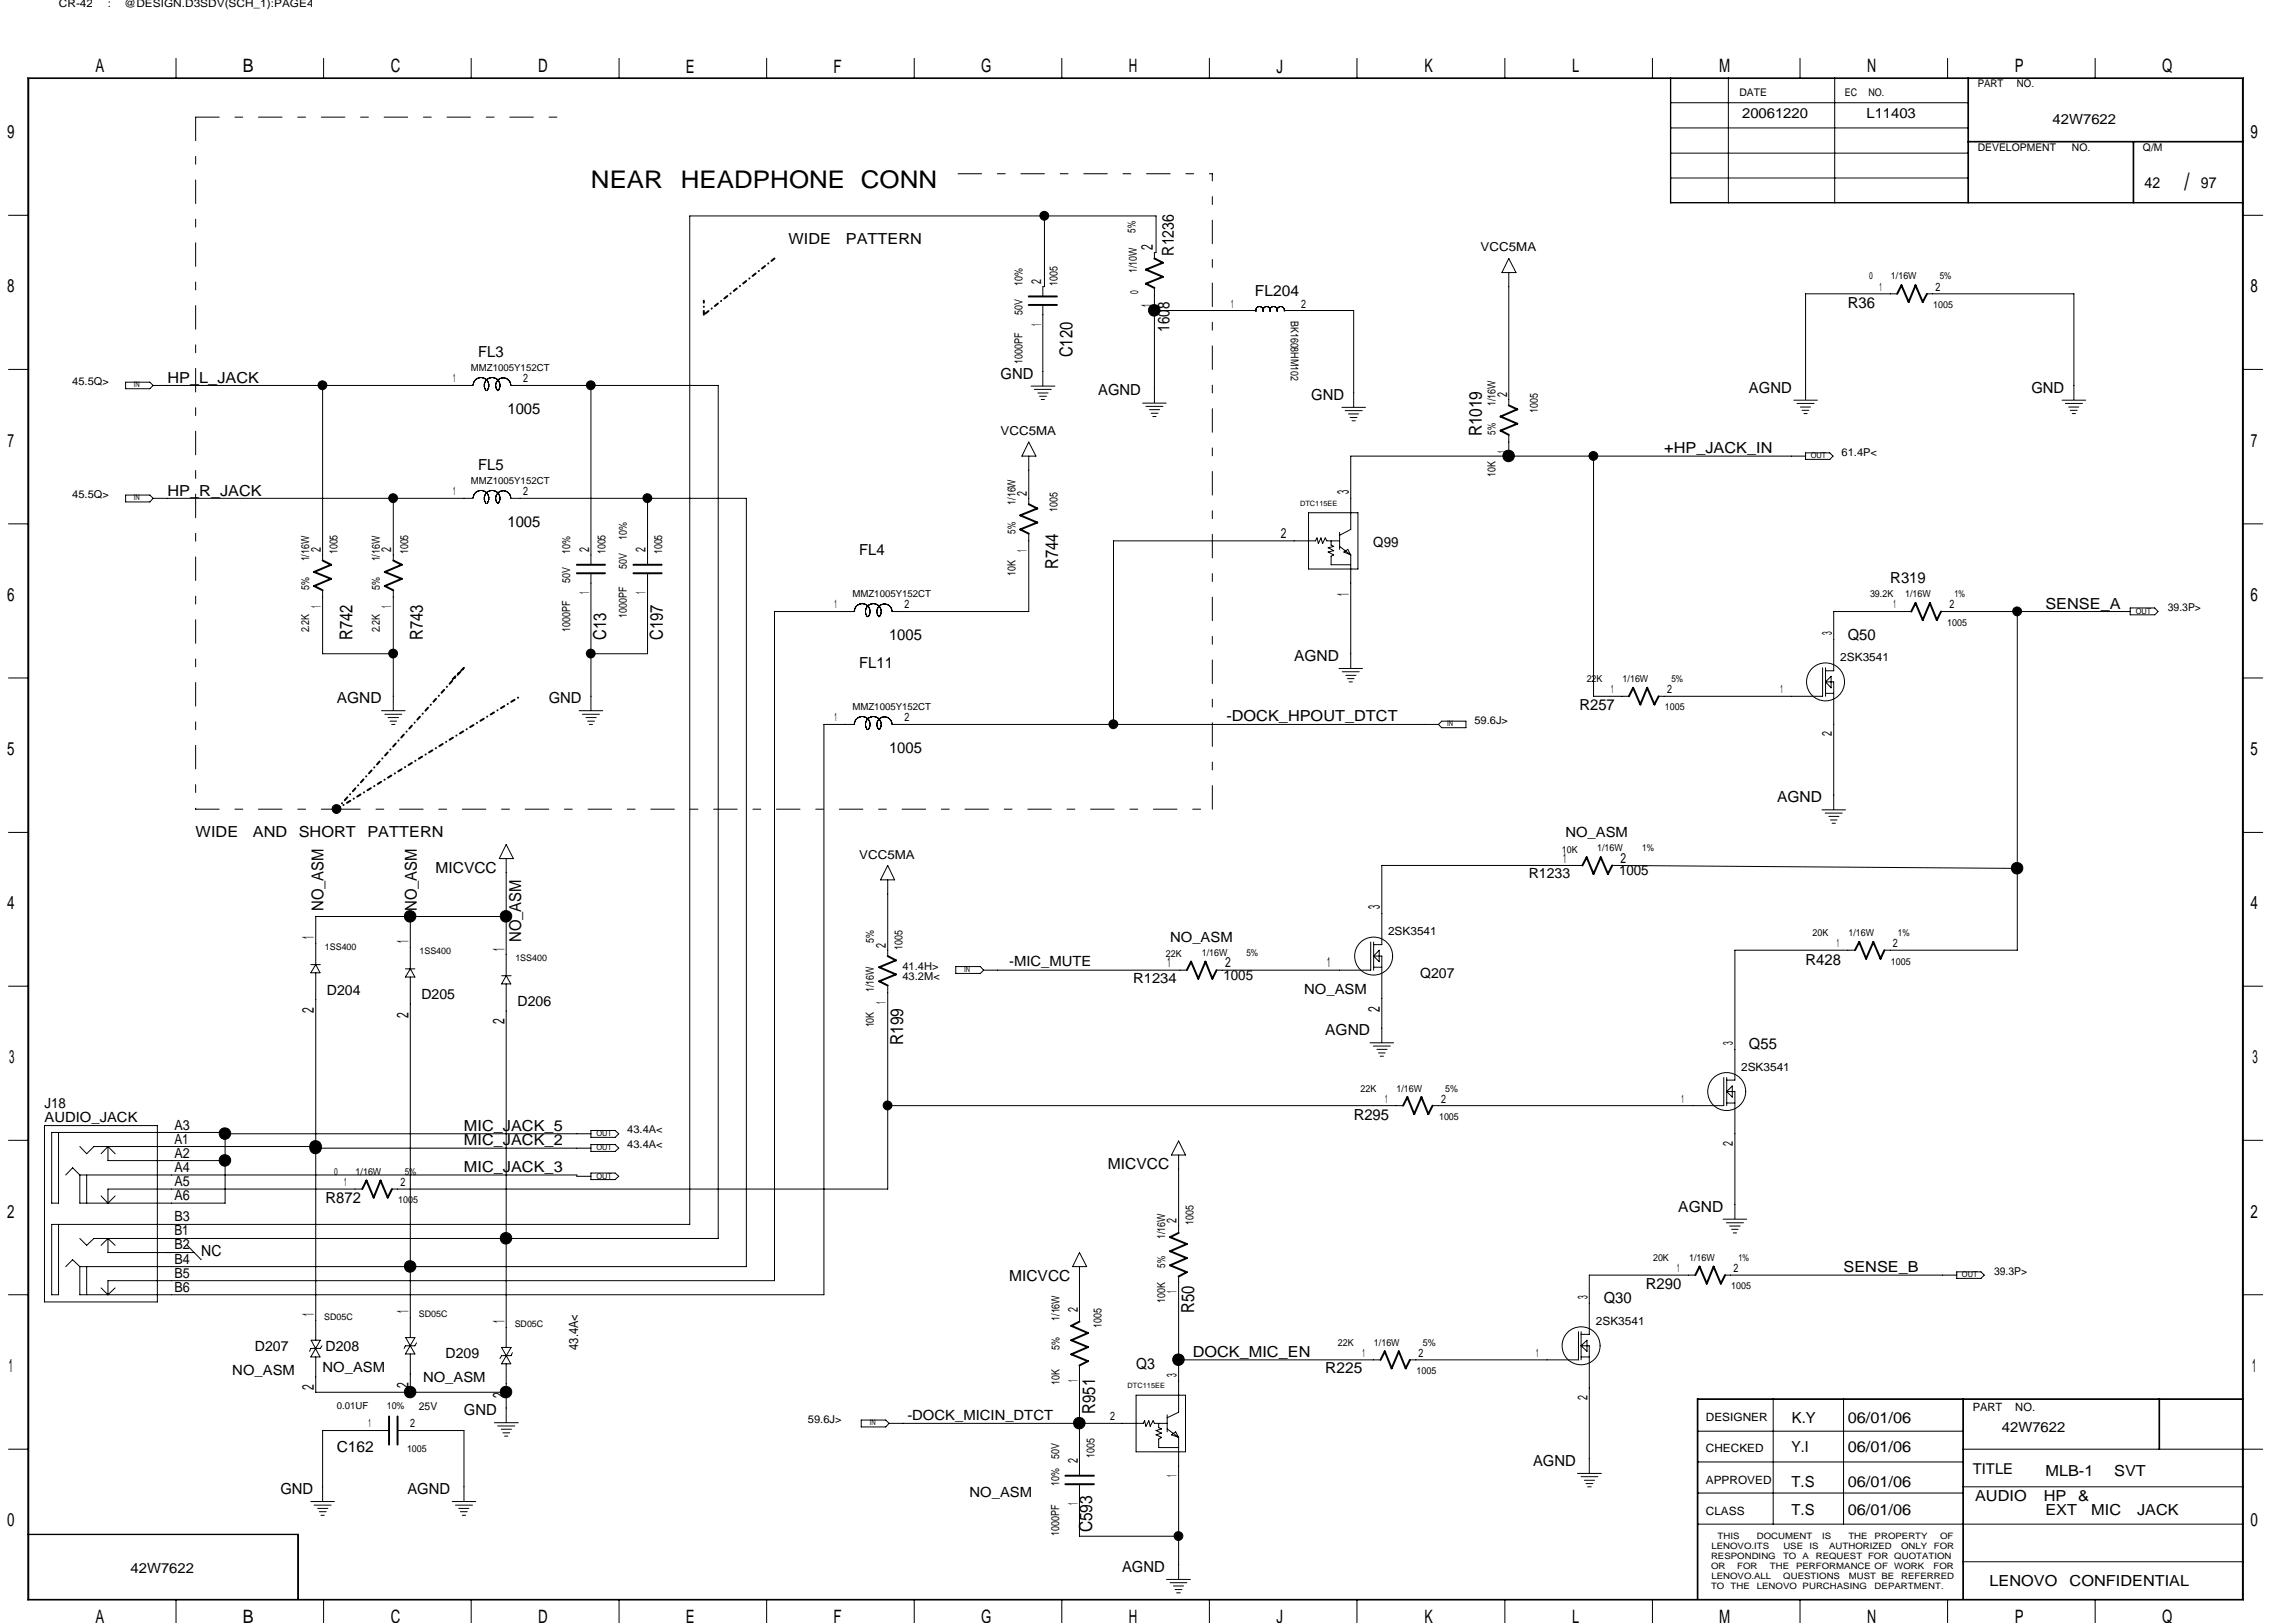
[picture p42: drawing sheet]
<svg xmlns="http://www.w3.org/2000/svg" width="297mm" height="210mm" viewBox="0 0 297 210" stroke-linecap="round" stroke-linejoin="round" font-family="sans-serif">
<defs><g id="words">
<g font-size="3.1">
<text x="76.5" y="24.3">NEAR</text>
<text x="88.1" y="24.3">HEADPHONE CONN</text>
<text x="282.6" y="24.6">/</text>
</g>
<g font-size="2.4">
<text x="12.4" y="9.4">A</text>
<text x="31.4" y="9.4">B</text>
<text x="50.5" y="9.4">C</text>
<text x="69.6" y="9.4">D</text>
<text x="88.7" y="9.4">E</text>
<text x="107.8" y="9.4">F</text>
<text x="127" y="9.4">G</text>
<text x="146" y="9.4">H</text>
<text x="165.1" y="9.4">J</text>
<text x="184.3" y="9.4">K</text>
<text x="203.4" y="9.4">L</text>
<text x="222.4" y="9.4">M</text>
<text x="241.6" y="9.4">N</text>
<text x="260.6" y="9.4">P</text>
<text x="279.7" y="9.4">Q</text>
<text x=".9" y="17.9">9</text>
<text x="291.2" y="17.9">9</text>
<text x=".9" y="37.8">8</text>
<text x="291.2" y="37.8">8</text>
<text x="1" y="57.8">7</text>
<text x="291.2" y="57.8">7</text>
<text x=".9" y="77.8">6</text>
<text x="291.2" y="77.8">6</text>
<text x=".9" y="97.7">5</text>
<text x="291.2" y="97.7">5</text>
<text x=".9" y="117.6">4</text>
<text x="291.2" y="117.6">4</text>
<text x="1.2" y="137.6">3</text>
<text x="291.4" y="137.6">3</text>
<text x=".9" y="157.5">2</text>
<text x="291.2" y="157.5">2</text>
<text x="1.1" y="177.5">1</text>
<text x="291.4" y="177.5">1</text>
<text x=".9" y="197.4">0</text>
<text x="291.2" y="197.4">0</text>
<text x="12.4" y="210">A</text>
<text x="31.4" y="210">B</text>
<text x="50.5" y="210">C</text>
<text x="69.6" y="210">D</text>
<text x="127" y="210">G</text>
<text x="146" y="210">H</text>
<text x="184.3" y="210">K</text>
<text x="203.4" y="210">L</text>
<text x="222.4" y="210">M</text>
<text x="241.6" y="210">N</text>
<text x="260.6" y="210">P</text>
<text x="279.7" y="210">Q</text>
<text x="88.7" y="210">E</text>
<text x="107.8" y="210">F</text>
<text x="165.1" y="210">J</text>
</g>
<g font-size="2.3">
<text x="138.8" y="46.2" transform="rotate(-90 138.8 46.2)">C120</text>
<text x="191.7" y="56.4" transform="rotate(-90 191.7 56.4)">R1019</text>
<text x="136.9" y="73.6" transform="rotate(-90 136.9 73.6)">R744</text>
<text x="45.6" y="82.8" transform="rotate(-90 45.6 82.8)">R742</text>
<text x="54.7" y="82.8" transform="rotate(-90 54.7 82.8)">R743</text>
<text x="78.4" y="82.8" transform="rotate(-90 78.4 82.8)">C13</text>
<text x="85.8" y="82.8" transform="rotate(-90 85.8 82.8)">C197</text>
<text x="116.8" y="135.2" transform="rotate(-90 116.8 135.2)">R199</text>
<text x="154.5" y="169.9" transform="rotate(-90 154.5 169.9)">R50</text>
<text x="141.7" y="182.9" transform="rotate(-90 141.7 182.9)">R951</text>
<text x="141.3" y="198.2" transform="rotate(-90 141.3 198.2)">C593</text>
</g>
<g font-size="2.1">
<text x="149.1" y="32.3" transform="rotate(-90 149.1 32.3)">2</text>
<text x="151.8" y="33.1" transform="rotate(-90 151.8 33.1)">R1236</text>
<text x="149.1" y="39.8" transform="rotate(-90 149.1 39.8)">1</text>
<text x="151.3" y="42.9" transform="rotate(-90 151.3 42.9)">1608</text>
<text x="174.5" y="63.9" transform="rotate(-90 174.5 63.9)">3</text>
<text x="174.5" y="77" transform="rotate(-90 174.5 77)">1</text>
<text x="41.9" y="117.9" transform="rotate(-90 41.9 117.9)">NO_ASM</text>
<text x="53.9" y="117.9" transform="rotate(-90 53.9 117.9)">NO_ASM</text>
<text x="178.5" y="117.6" transform="rotate(-90 178.5 117.6)">3</text>
<text x="40.6" y="121.5" transform="rotate(-90 40.6 121.5)">1</text>
<text x="52.8" y="122" transform="rotate(-90 52.8 122)">1</text>
<text x="65.3" y="123" transform="rotate(-90 65.3 123)">1</text>
<text x="67.4" y="121.9" transform="rotate(-90 67.4 121.9)">NO_ASM</text>
<text x="40.6" y="131.1" transform="rotate(-90 40.6 131.1)">2</text>
<text x="52.8" y="131.7" transform="rotate(-90 52.8 131.7)">2</text>
<text x="178.5" y="130.9" transform="rotate(-90 178.5 130.9)">2</text>
<text x="65.3" y="132.5" transform="rotate(-90 65.3 132.5)">2</text>
<text x="40.6" y="170.3" transform="rotate(-90 40.6 170.3)">1</text>
<text x="52.8" y="169.9" transform="rotate(-90 52.8 169.9)">1</text>
<text x="65.3" y="171.2" transform="rotate(-90 65.3 171.2)">1</text>
<text x="40.6" y="179.9" transform="rotate(-90 40.6 179.9)">2</text>
<text x="52.8" y="179.5" transform="rotate(-90 52.8 179.5)">2</text>
<text x="65.3" y="180.8" transform="rotate(-90 65.3 180.8)">2</text>
</g>
<g font-size="2">
<text x="277.4" y="24.3">42</text>
<text x="284.7" y="24.3">97</text>
<text x="102" y="31.6">WIDE</text>
<text x="109.4" y="31.6">PATTERN</text>
<text x="162.3" y="38.4">FL204</text>
<text x="239.1" y="39.8">R36</text>
<text x="61.8" y="46.2">FL3</text>
<text x="21.7" y="49.5">HP_L_JACK</text>
<text x="65.7" y="53.5">1005</text>
<text x="129.5" y="49">GND</text>
<text x="142.1" y="51.1">AGND</text>
<text x="169.6" y="51.7">GND</text>
<text x="226.3" y="50.8">AGND</text>
<text x="262.8" y="50.8">GND</text>
<text x="215.3" y="58.6">+HP_JACK_IN</text>
<text x="21.7" y="64.1">HP_R_JACK</text>
<text x="61.8" y="60.8">FL5</text>
<text x="65.7" y="68.2">1005</text>
<text x="111.2" y="71.8">FL4</text>
<text x="244.6" y="75.4">R319</text>
<text x="115" y="82.8">1005</text>
<text x="239.1" y="82.8">Q50</text>
<text x="264.6" y="78.7">SENSE_A</text>
<text x="111.2" y="86.4">FL11</text>
<text x="167.4" y="85.5">AGND</text>
<text x="43.6" y="91">AGND</text>
<text x="71" y="91">GND</text>
<text x="158.7" y="93.3">-DOCK_HPOUT_DTCT</text>
<text x="204.3" y="91.9">R257</text>
<text x="115" y="97.4">1005</text>
<text x="229.9" y="103.8">AGND</text>
<text x="25.3" y="108.3">WIDE</text>
<text x="32.7" y="108.3">AND</text>
<text x="38.6" y="108.3">SHORT</text>
<text x="47.5" y="108.3">PATTERN</text>
<text x="56.3" y="112.9">MICVCC</text>
<text x="233.6" y="124.8">R428</text>
<text x="171.4" y="133.9">AGND</text>
<text x="226.3" y="135.8">Q55</text>
<text x="60" y="148.2">MIC_JACK_2</text>
<text x="60" y="146.3">MIC_JACK_5</text>
<text x="175.1" y="144.9">R295</text>
<text x="42.1" y="155.7">R872</text>
<text x="60" y="151.6">MIC_JACK_3</text>
<text x="143.3" y="151.3">MICVCC</text>
<text x="217.1" y="156.8">AGND</text>
<text x="26" y="162.5">NC</text>
<text x="130.6" y="165.7">MICVCC</text>
<text x="212.9" y="166.8">R290</text>
<text x="238.5" y="164.6">SENSE_B</text>
<text x="207.5" y="168.6">Q30</text>
<text x="147" y="177.2">Q3</text>
<text x="154.3" y="175.6">DOCK_MIC_EN</text>
<text x="171.4" y="177.6">R225</text>
<text x="60" y="183">GND</text>
<text x="231.8" y="184.1">K.Y</text>
<text x="239.1" y="184.1">06/01/06</text>
<text x="43.6" y="187.8">C162</text>
<text x="198.3" y="189.7">AGND</text>
<text x="231.8" y="187.8">Y.I</text>
<text x="239.1" y="187.8">06/01/06</text>
<text x="264.6" y="190.9">MLB-1</text>
<text x="273.5" y="190.9">SVT</text>
<text x="36.3" y="193.3">GND</text>
<text x="52.7" y="193.3">AGND</text>
<text x="231.8" y="196">T.S</text>
<text x="231.8" y="192.4">T.S</text>
<text x="239.1" y="192.4">06/01/06</text>
<text x="239.1" y="196">06/01/06</text>
<text x="255.5" y="194.2">AUDIO</text>
<text x="264.4" y="194.2">HP</text>
<text x="264.6" y="196">EXT</text>
<text x="268.9" y="194.2">&amp;</text>
<text x="270.5" y="196">MIC</text>
<text x="276.5" y="196">JACK</text>
<text x="145.2" y="203.3">AGND</text>
<text x="257.4" y="205.2">LENOVO</text>
<text x="267.8" y="205.2">CONFIDENTIAL</text>
</g>
<text font-size="1.9" x="255.2" y="190.7">TITLE</text>
<g font-size="1.8">
<text x="225.4" y="15.3">20061220</text>
<text x="241.5" y="15.3">L11403</text>
<text x="265.6" y="16">42W7622</text>
<text x="134.7" y="36.7" transform="rotate(-90 134.7 36.7)">2</text>
<text x="134.7" y="42.2" transform="rotate(-90 134.7 42.2)">1</text>
<text x="195" y="51.4" transform="rotate(-90 195 51.4)">2</text>
<text x="195" y="58.6" transform="rotate(-90 195 58.6)">1</text>
<text x="132.8" y="64.1" transform="rotate(-90 132.8 64.1)">2</text>
<text x="41.5" y="71.4" transform="rotate(-90 41.5 71.4)">2</text>
<text x="50.6" y="71.4" transform="rotate(-90 50.6 71.4)">2</text>
<text x="76.2" y="71.4" transform="rotate(-90 76.2 71.4)">2</text>
<text x="83.5" y="71.4" transform="rotate(-90 83.5 71.4)">2</text>
<text x="132.8" y="71.4" transform="rotate(-90 132.8 71.4)">1</text>
<text x="165.7" y="69.6">2</text>
<text x="177.7" y="70.8">Q99</text>
<text x="76.2" y="76.9" transform="rotate(-90 76.2 76.9)">1</text>
<text x="83.5" y="76.9" transform="rotate(-90 83.5 76.9)">1</text>
<text x="41.5" y="78.7" transform="rotate(-90 41.5 78.7)">1</text>
<text x="50.6" y="78.7" transform="rotate(-90 50.6 78.7)">1</text>
<text x="237" y="82.2" transform="rotate(-90 237 82.2)">3</text>
<text x="237" y="95.2" transform="rotate(-90 237 95.2)">2</text>
<text x="197.8" y="113.6">R1233</text>
<text x="202.2" y="111.6">1</text>
<text x="202.5" y="108.3">NO_ASM</text>
<text x="209.5" y="113.2">1005</text>
<text x="209.6" y="111.6">2</text>
<text x="114.6" y="122.6" transform="rotate(-90 114.6 122.6)">2</text>
<text x="130.6" y="124.9">-MIC_MUTE</text>
<text x="151" y="125.1">1</text>
<text x="151.4" y="121.8">NO_ASM</text>
<text x="158.5" y="125.1">2</text>
<text x="171.7" y="125.1">1</text>
<text x="42.3" y="128.8">D204</text>
<text x="54.5" y="129.3">D205</text>
<text x="67" y="130.2">D206</text>
<text x="114.6" y="129.8" transform="rotate(-90 114.6 129.8)">1</text>
<text x="146.6" y="127.1">R1234</text>
<text x="158.3" y="126.7">1005</text>
<text x="168.7" y="128.6">NO_ASM</text>
<text x="183.7" y="126.6">Q207</text>
<text x="224.2" y="135.2" transform="rotate(-90 224.2 135.2)">3</text>
<text x="5.8" y="143.4">J18</text>
<text x="5.8" y="145.2">AUDIO_JACK</text>
<text x="22.6" y="146.1">A3</text>
<text x="22.6" y="149.8">A2</text>
<text x="22.6" y="148">A1</text>
<text x="224.2" y="148.3" transform="rotate(-90 224.2 148.3)">2</text>
<text x="22.6" y="155.2">A6</text>
<text x="22.6" y="153.4">A5</text>
<text x="22.6" y="151.6">A4</text>
<text x="22.6" y="158">B3</text>
<text x="22.6" y="161.6">B2</text>
<text x="22.6" y="159.8">B1</text>
<text x="152.2" y="158.2" transform="rotate(-90 152.2 158.2)">2</text>
<text x="22.6" y="167.1">B6</text>
<text x="22.6" y="165.3">B5</text>
<text x="22.6" y="163.5">B4</text>
<text x="152.2" y="167.3" transform="rotate(-90 152.2 167.3)">1</text>
<text x="139.4" y="169.7" transform="rotate(-90 139.4 169.7)">2</text>
<text x="205.4" y="168.1" transform="rotate(-90 205.4 168.1)">3</text>
<text x="30.1" y="177.9">NO_ASM</text>
<text x="33" y="174.8">D207</text>
<text x="41.7" y="177.5">NO_ASM</text>
<text x="42.1" y="174.8">D208</text>
<text x="54.7" y="178.8">NO_ASM</text>
<text x="57.7" y="175.7">D209</text>
<text x="139.4" y="178.8" transform="rotate(-90 139.4 178.8)">1</text>
<text x="152.2" y="178.1" transform="rotate(-90 152.2 178.1)">3</text>
<text x="117.4" y="183.8">-DOCK_MICIN_DTCT</text>
<text x="205.4" y="181.1" transform="rotate(-90 205.4 181.1)">2</text>
<text x="259" y="185.2">42W7622</text>
<text x="139.4" y="189.3" transform="rotate(-90 139.4 189.3)">2</text>
<text x="152.2" y="191.1" transform="rotate(-90 152.2 191.1)">1</text>
<text x="125.4" y="193.6">NO_ASM</text>
<text x="139.4" y="194.7" transform="rotate(-90 139.4 194.7)">1</text>
<text x="16.9" y="203.5">42W7622</text>
</g>
<text font-size="1.7" x="74.8" y="174.6" transform="rotate(-90 74.8 174.6)">43.4A&lt;</text>
<g font-size="1.6">
<text x="191.6" y="32.5">VCC5MA</text>
<text x="129.5" y="56.3">VCC5MA</text>
<text x="111.2" y="111.1">VCC5MA</text>
</g>
<g font-size="1.5">
<text x="159.3" y="39.8">1</text>
<text x="168.4" y="39.8">2</text>
<text x="243.2" y="37.6">1</text>
<text x="250.4" y="37.6">2</text>
<text x="58.6" y="49.4">1</text>
<text x="67.7" y="49.4">2</text>
<text x="58.6" y="64.1">1</text>
<text x="67.7" y="64.1">2</text>
<text x="107.9" y="78.7">1</text>
<text x="117" y="78.7">2</text>
<text x="245" y="78.7">1</text>
<text x="252.2" y="78.7">2</text>
<text x="208.4" y="89.7">1</text>
<text x="215.7" y="89.7">2</text>
<text x="230.3" y="89.7">1</text>
<text x="238.1" y="85.6">2SK3541</text>
<text x="107.9" y="93.3">1</text>
<text x="117" y="93.3">2</text>
<text x="179.6" y="121">2SK3541</text>
<text x="237.7" y="122.6">1</text>
<text x="244.9" y="122.6">2</text>
<text x="179.2" y="142.7">1</text>
<text x="186.4" y="142.7">2</text>
<text x="217.5" y="142.7">1</text>
<text x="225.3" y="138.5">2SK3541</text>
<text x="44.5" y="153.4">1</text>
<text x="51.8" y="153.4">2</text>
<text x="217" y="164.5">1</text>
<text x="224.3" y="164.5">2</text>
<text x="206.5" y="171.4">2SK3541</text>
<text x="176.3" y="175.5">1</text>
<text x="183.5" y="175.5">2</text>
<text x="198.8" y="175.5">1</text>
<text x="47.7" y="184.7">1</text>
<text x="53.1" y="184.7">2</text>
<text x="143.6" y="183.8">2</text>
<text x="220.7" y="183.9">DESIGNER</text>
<text x="255.2" y="182.6">PART</text>
<text x="260.7" y="182.6">NO.</text>
<text x="220.7" y="191.9">APPROVED</text>
<text x="220.7" y="187.9">CHECKED</text>
<text x="220.7" y="196">CLASS</text>
</g>
<g font-size="1.4">
<text x="7.6" y=".9">CR-42</text>
<text x="14" y=".9">:</text>
<text x="16.1" y=".9">@DESIGN.D3SDV(SCH_1):PAGE4</text>
<text x="255.9" y="11.3">PART</text>
<text x="260.9" y="11.3">NO.</text>
<text x="225" y="12.4">DATE</text>
<text x="238.7" y="12.4">EC</text>
<text x="241.7" y="12.4">NO.</text>
<text x="255.9" y="19.6">DEVELOPMENT</text>
<text x="268.1" y="19.6">NO.</text>
<text x="277.2" y="19.6">Q/M</text>
<text x="146.9" y="30.1" transform="rotate(-90 146.9 30.1)">5%</text>
<text x="147.1" y="35.3" transform="rotate(-90 147.1 35.3)">1/10W</text>
<text x="132.3" y="40.7" transform="rotate(-90 132.3 40.7)">50V</text>
<text x="132.3" y="37" transform="rotate(-90 132.3 37)">10%</text>
<text x="136.8" y="37" transform="rotate(-90 136.8 37)">1005</text>
<text x="147.2" y="38" transform="rotate(-90 147.2 38)">0</text>
<text x="167" y="41.5" transform="rotate(90 167 41.5)">BK1608HM102</text>
<text x="132.3" y="47" transform="rotate(-90 132.3 47)">1000PF</text>
<text x="9.4" y="49.8">45.5Q&gt;</text>
<text x="193.5" y="52.5" transform="rotate(-90 193.5 52.5)">1/16W</text>
<text x="199" y="53.4" transform="rotate(-90 199 53.4)">1005</text>
<text x="193.5" y="56.3" transform="rotate(-90 193.5 56.3)">5%</text>
<text x="238.2" y="59">61.4P&lt;</text>
<text x="9.4" y="64.4">45.5Q&gt;</text>
<text x="131.4" y="65.3" transform="rotate(-90 131.4 65.3)">1/16W</text>
<text x="193.5" y="61.7" transform="rotate(-90 193.5 61.7)">10K</text>
<text x="43.6" y="71.7" transform="rotate(-90 43.6 71.7)">1005</text>
<text x="52.8" y="71.7" transform="rotate(-90 52.8 71.7)">1005</text>
<text x="73.8" y="71.7" transform="rotate(-90 73.8 71.7)">10%</text>
<text x="78.4" y="71.7" transform="rotate(-90 78.4 71.7)">1005</text>
<text x="81.1" y="69.9" transform="rotate(-90 81.1 69.9)">10%</text>
<text x="85.7" y="71.7" transform="rotate(-90 85.7 71.7)">1005</text>
<text x="131.4" y="69" transform="rotate(-90 131.4 69)">5%</text>
<text x="136.8" y="66.3" transform="rotate(-90 136.8 66.3)">1005</text>
<text x="40" y="76.4" transform="rotate(-90 40 76.4)">5%</text>
<text x="40" y="72.6" transform="rotate(-90 40 72.6)">1/16W</text>
<text x="49.1" y="76.4" transform="rotate(-90 49.1 76.4)">5%</text>
<text x="49.1" y="72.6" transform="rotate(-90 49.1 72.6)">1/16W</text>
<text x="73.8" y="75.4" transform="rotate(-90 73.8 75.4)">50V</text>
<text x="81.1" y="73.6" transform="rotate(-90 81.1 73.6)">50V</text>
<text x="131.4" y="74.5" transform="rotate(-90 131.4 74.5)">10K</text>
<text x="40" y="81.8" transform="rotate(-90 40 81.8)">2.2K</text>
<text x="49.1" y="81.8" transform="rotate(-90 49.1 81.8)">2.2K</text>
<text x="73.8" y="81.7" transform="rotate(-90 73.8 81.7)">1000PF</text>
<text x="81.1" y="79.9" transform="rotate(-90 81.1 79.9)">1000PF</text>
<text x="280.5" y="79.1">39.3P&gt;</text>
<text x="190.8" y="93.7">59.6J&gt;</text>
<text x="113.1" y="122" transform="rotate(-90 113.1 122)">5%</text>
<text x="116.8" y="122.9" transform="rotate(-90 116.8 122.9)">1005</text>
<text x="116.8" y="125.5">41.4H&gt;</text>
<text x="113.1" y="128.4" transform="rotate(-90 113.1 128.4)">1/16W</text>
<text x="116.8" y="126.8">43.2M&lt;</text>
<text x="113.1" y="132.9" transform="rotate(-90 113.1 132.9)">10K</text>
<text x="81.1" y="148.5">43.4A&lt;</text>
<text x="81.1" y="146.6">43.4A&lt;</text>
<text x="150.7" y="160.3" transform="rotate(-90 150.7 160.3)">1/16W</text>
<text x="154.4" y="158.5" transform="rotate(-90 154.4 158.5)">1005</text>
<text x="150.7" y="164" transform="rotate(-90 150.7 164)">5%</text>
<text x="258" y="164.9">39.3P&gt;</text>
<text x="137.1" y="170.9" transform="rotate(-90 137.1 170.9)">1/16W</text>
<text x="142.5" y="171.8" transform="rotate(-90 142.5 171.8)">1005</text>
<text x="150.7" y="168.5" transform="rotate(-90 150.7 168.5)">100K</text>
<text x="137.1" y="179.2" transform="rotate(-90 137.1 179.2)">10K</text>
<text x="137.1" y="174.7" transform="rotate(-90 137.1 174.7)">5%</text>
<text x="54.2" y="182.5">25V</text>
<text x="104.5" y="184.1">59.6J&gt;</text>
<text x="137" y="188.7" transform="rotate(-90 137 188.7)">50V</text>
<text x="141.6" y="188.6" transform="rotate(-90 141.6 188.6)">1005</text>
<text x="137" y="192.3" transform="rotate(-90 137 192.3)">10%</text>
<text x="137" y="198.7" transform="rotate(-90 137 198.7)">1000PF</text>
</g>
<g font-size="1.3">
<text x="241.8" y="36.2">0</text>
<text x="244.6" y="36.2">1/16W</text>
<text x="250.1" y="39.8">1005</text>
<text x="250.9" y="36.2">5%</text>
<text x="60.9" y="48">MMZ1005Y152CT</text>
<text x="60.9" y="62.7">MMZ1005Y152CT</text>
<text x="110.3" y="77.3">MMZ1005Y152CT</text>
<text x="241.9" y="77.3">39.2K</text>
<text x="246.5" y="77.3">1/16W</text>
<text x="252.9" y="77.3">1%</text>
<text x="251.9" y="80.9">1005</text>
<text x="205.3" y="88.2">22K</text>
<text x="209.9" y="88.2">1/16W</text>
<text x="216.2" y="88.2">5%</text>
<text x="110.3" y="91.9">MMZ1005Y152CT</text>
<text x="215.4" y="91.9">1005</text>
<text x="202.1" y="110.4">10K</text>
<text x="206.6" y="110.2">1/16W</text>
<text x="212.5" y="110.2">1%</text>
<text x="150.8" y="123.9">22K</text>
<text x="155.5" y="123.7">1/16W</text>
<text x="161.2" y="123.7">5%</text>
<text x="234.5" y="121.1">20K</text>
<text x="239.1" y="121.1">1/16W</text>
<text x="244.6" y="124.8">1005</text>
<text x="245.5" y="121.1">1%</text>
<text x="176" y="141.2">22K</text>
<text x="180.7" y="141.2">1/16W</text>
<text x="187" y="141.2">5%</text>
<text x="186.2" y="144.9">1005</text>
<text x="43.2" y="152">0</text>
<text x="46" y="152">1/16W</text>
<text x="51.5" y="155.7">1005</text>
<text x="52.4" y="152">5%</text>
<text x="213.9" y="163.2">20K</text>
<text x="218.5" y="163.2">1/16W</text>
<text x="224" y="166.8">1005</text>
<text x="224.9" y="163.2">1%</text>
<text x="173.1" y="174.1">22K</text>
<text x="177.8" y="174.1">1/16W</text>
<text x="183.3" y="177.8">1005</text>
<text x="184.1" y="174.1">5%</text>
<text x="43.6" y="182.3">0.01UF</text>
<text x="50" y="182.3">10%</text>
<text x="52.7" y="187.8">1005</text>
</g>
<g font-size="1.2">
<text x="42" y="122.9">1SS400</text>
<text x="54.3" y="123.4">1SS400</text>
<text x="66.7" y="124.4">1SS400</text>
<text x="41.9" y="170.8">SD05C</text>
<text x="54.2" y="170.4">SD05C</text>
<text x="66.6" y="171.7">SD05C</text>
</g>
<g font-size="1.1">
<text x="221.4" y="203">OR</text>
<text x="221.4" y="201.7">RESPONDING</text>
<text x="221.4" y="200.4">LENOVO.ITS</text>
<text x="222.2" y="199.1">THIS</text>
<text x="224.7" y="203">FOR</text>
<text x="227.3" y="199.1">DOCUMENT</text>
<text x="229" y="203">THE</text>
<text x="230.7" y="201.7">TO</text>
<text x="230.7" y="200.4">USE</text>
<text x="232.4" y="203">PERFORMANCE OF</text>
<text x="233.2" y="201.7">A</text>
<text x="234.1" y="200.4">IS</text>
<text x="234.9" y="201.7">REQUEST FOR QUOTATION</text>
<text x="235.8" y="199.1">IS</text>
<text x="236.6" y="200.4">AUTHORIZED</text>
<text x="239.1" y="199.1">THE</text>
<text x="242.5" y="199.1">PROPERTY</text>
<text x="245.1" y="203">WORK</text>
<text x="246" y="200.4">ONLY</text>
<text x="250.1" y="203">FOR</text>
<text x="250.2" y="200.4">FOR</text>
<text x="251" y="199.1">OF</text>
<text x="221.4" y="205.6">TO</text>
<text x="221.4" y="204.3">LENOVO.ALL</text>
<text x="223.9" y="205.6">THE</text>
<text x="227.3" y="205.6">LENOVO PURCHASING</text>
<text x="230.7" y="204.3">QUESTIONS</text>
<text x="239.2" y="204.3">MUST BE</text>
<text x="242.5" y="205.6">DEPARTMENT.</text>
<text x="246" y="204.3">REFERRED</text>
</g>
<g font-size="1">
<text x="17.3" y="50.1">IN</text>
<text x="234.3" y="59.3">OUT</text>
<text x="17.3" y="64.7">IN</text>
<text x="276.3" y="79.4">OUT</text>
<text x="187.2" y="94">IN</text>
<text x="124.8" y="125.8">IN</text>
<text x="77.2" y="147">OUT</text>
<text x="77.2" y="148.8">OUT</text>
<text x="77.2" y="152.5">OUT</text>
<text x="253.8" y="165.3">OUT</text>
<text x="112.5" y="184.4">IN</text>
</g>
<g font-size=".9">
<text x="168.2" y="65.4">DTC115EE</text>
<text x="145.9" y="179.6">DTC115EE</text>
</g>
</g></defs>
<g fill="none" stroke="#000" stroke-width=".25">
<path d="M133.1 39.5h3.6M133.1 38.4h3.6M149.3 33.4l1.1 .6-2.2 .9 2.2 .9-2.2 .9 1.1 .6M245.4 38l.6-1.1 .9 2.2 .9-2.2 .9 2.2 .6-1.1M195.2 52.5l1.1 .5-2.2 .9 2.2 .9-2.2 .9 1.1 .6M41.7 72.5l1.1 .6-2.2 .9 2.2 .9-2.2 .9 1.1 .6M50.9 72.5l1.1 .6-2.2 .9 2.2 .9-2.2 .9 1.1 .6M74.6 74.2h3.7M74.6 73.1h3.7M82 74.2h3.6M82 73.1h3.6M133.1 65.2l1.1 .6-2.2 .9 2.2 .9-2.2 .9 1.1 .5"/>
<path d="M247.3 79.1l.5-1.1 .9 2.2 1-2.2 .9 2.2 .5-1.1M210.7 90.1l.6-1.1 .9 2.1 .9-2.1 .9 2.1 .6-1M204.7 112l.6-1.1 .9 2.2 .9-2.2 .9 2.2 .6-1.1M114.8 123.7l1.1 .5-2.2 .9 2.2 1-2.2 .9 1.1 .5M153.5 125.5l.6-1.1 .9 2.2 1-2.2 .8 2.2 .6-1.1M240 122.9l.5-1 .9 2.1 1-2.1 .9 2.1 .5-1.1M46.9 153.8l.5-1.1 .9 2.2 .9-2.2 1 2.2 .5-1.1M152.5 159.5l-1.1 .6 2.1 .9-2.1 .9 2.1 .9-2.1 .9 2.1 .9-1 .5M181.5 143l.6-1.1 .9 2.2 .9-2.2 .9 2.2 .5-1.1M139.7 171l-1.1 .5 2.2 1-2.2 .9 2.2 .9-2.2 .9 2.2 .9-1.1 .6M178.6 175.9l.6-1.1 .8 2.2 1-2.2 .9 2.2 .5-1.1M219.3 165l.6-1.1 .9 2.2 .9-2.2 .9 2.2 .6-1.1"/>
<path d="M50.3 183.3v3.6M51.4 183.3v3.6M137.8 192h3.7M137.8 190.9h3.7"/>
</g>
<path d="M100.2 33.4l-9.1 7.3M91.1 40.7v-1.8M60 86.4l-1.8 1.8M43.6 104.7l23.7-14.6M43.6 104.7l16.4-18.3" fill="none" stroke="#000" stroke-width=".25" stroke-dasharray=".5 .5 0 .5"/>
<path d="M25.3 15.2h47.5M25.3 15.2v89.5M123.9 22.5h32.9M25.3 104.7h18.3M43.6 104.7h113.2M156.8 104.7v-82.2" fill="none" stroke="#000" stroke-width=".13" stroke-dasharray="3 2 1 2"/>
<g fill="none" stroke="#000" stroke-width=".13">
<path d="M3.6 10.1h286.6v196.9h-286.6zM3.7 10.2h286.4v196.7h-286.4zM22.8 7.5v2.6M41.9 7.5v2.6M61 7.5v2.6M80.1 7.5v2.6M99.2 7.5v2.6M118.3 7.5v2.6M137.4 7.5v2.6M156.5 7.5v2.6M175.6 7.5v2.6M194.7 7.5v2.6"/>
<path d="M213.8 7.5v2.6M216.1 10.1v16.1h74.1M216.1 19.8h38.5M216.1 16.6h38.5M216.1 13.3h38.5M216.2 10.1v16.1M223.6 10.1v16.1M232.9 7.5v2.6M237.4 10.1v16.1M252 7.5v2.6M254.6 18.4h35.6M254.6 10.1v16.1"/>
<path d="M254.6 18.3h35.6M254.7 10.1v16.1M271.1 7.5v2.6M276 18.4v7.8M276.1 18.4v7.8M1.1 27.9h2.5M134.9 39.5v10.4M135.1 27.9v9.2h-.2v1.3M149.3 33.4v-.7h.3v-4.8h-60.4v130.5h-82.5v9.1h.9v-9.1M149.3 37.3v14.8M162.6 39.8l-.1 .3M162.9 39.7l-.3 .1"/>
<path d="M163 39.7l.3 .1M163.2 39.8h.1M163.3 39.8l.1 .2M163.5 39.8l-.1 .2M163.9 39.7l-.3 .1M163.9 39.7l.3 .1M164.3 39.8v.3M164.4 39.8l-.1 .3M164.8 39.7l-.3 .1M164.8 39.7l.3 .1M165.1 39.8l.1 .2M165.3 39.8v.1"/>
<path d="M165.4 39.8l-.2 .2M165.7 39.7l-.3 .1M165.7 39.7l.3 .1M166.1 39.8l.1 .3M195.2 35.3v17.2M195.2 33.4l.9 1.9h-1.8zM216.1 26.2h74.1M216.2 23h38.4M245.4 38h-11.8v13.7M249.3 38h19v13.7M290.2 27.9h2.5M1.1 47.8h2.5"/>
<path d="M16.3 49.4h3.1l.4 .5-.4 .4h-3.1zM19.8 49.9h41.4M41.7 49.9v22.6M61.5 49.1l-.2 .4-.1 .3M62.2 48.9h-.3l-.4 .2M62.3 48.9h.3l.3 .2-.2 .4v.3M62.7 49.9v.3l.2 .3M63 49.2l.2 .3v.4M63.2 49.9v.3l-.2 .3M63.7 48.9h-.4l-.3 .2M63.7 48.9h.3l.4 .2M64.1 49.9l.1 .3 .2 .3"/>
<path d="M64.4 49.2l-.2 .3-.1 .3M64.4 49.2l.2 .3 .1 .4M64.7 49.9l-.1 .3-.2 .3M65.1 48.9h-.3l-.4 .2M65.1 48.9h.3l.4 .2M65.8 49.2l.2 .3 .1 .3M66 49.9h26.9v110.3h-80.8l-.9 .9-.9-.9M76.5 49.9v23.2M133.1 59v6.2M133.1 57.2l.9 1.8h-1.8zM133.4 50h3.1M133.8 50.4h2.2"/>
<path d="M134.3 50.8h1.3M134.5 51.3h.9M134.7 51.7h.4M147.8 52.2h3.1M148.2 52.6h2.2M148.7 53h1.3M148.9 53.5h.9M149.1 53.9h.5M149.3 40.2h13.2M162.5 40.1v.2M163.4 40v.3M164.3 40.1v.2"/>
<path d="M164.3 40.2v.1M165.2 40l.1 .3M166.2 40.3v-.1h8.9v12.4M173.6 52.7h3.1M174 53.1h2.2M174.5 53.6h1.3M174.7 54h.9M174.9 54.4h.4M195.2 56.3v2.7M206.2 59v31.1h4.5M232.1 51.8h3M232.5 52.2h2.2"/>
<path d="M232.9 52.7h1.3M233.1 53.1h.9M233.4 53.5h.4M233.6 59h-58.9v9.5l-1.4 .8M233.6 58.6h3.1l.4 .4-.4 .4h-3.1zM266.8 51.8h3M267.2 52.2h2.2M267.6 52.7h1.3M267.8 53.1h.9M268.1 53.5h.4M290.2 47.8h2.5M1.1 67.8h2.5"/>
<path d="M16.3 64.1h3.1l.4 .4-.4 .4h-3.1zM19.8 64.5h41.4M41.7 76.4v8.2h9.2M50.9 64.5v8M50.9 76.4v15.5M61.4 63.9h.1M61.5 63.8l-.2 .3-.1 .3M61.6 63.6h.1M62.2 63.5h-.3l-.4 .2M62.3 63.5h.3l.3 .3-.2 .3v.3M62.7 64.5v.3l.2 .4M62.8 63.6h.1"/>
<path d="M63 63.8l.2 .3v.4M63.1 63.9h.1M63.1 65v.1M63.2 64.5v.3l-.2 .4M63.7 63.5h-.4l-.3 .2M63.7 63.5h.3l.4 .3M64.1 64.5l.1 .3 .2 .4M64.4 63.8l-.2 .3-.1 .3M64.4 63.8l.2 .3 .1 .4M64.7 64.5l-.1 .3-.2 .4M65.1 63.5h-.3l-.4 .3M65.1 63.5h.3l.4 .3"/>
<path d="M65.6 63.6h.1M65.8 63.8l.2 .3 .1 .3M66 64h.1M66 64.5h30.6v99.4h-86.3M76.5 74.2v17.7M83.8 64.5v8.6M83.8 74.2v10.4h-7.3M110.6 79.1h-10.4v86.6h-86.2v1.8M110.8 78.4l-.2 .4-.1 .3M111.5 78.1h-.3l-.3 .3M111.6 78.1h.3l.4 .3-.3 .4v.3M112 79.1v.4l.2 .3"/>
<path d="M112.1 78.6v.1M112.3 78.4l.2 .4 .1 .3M112.5 78.2h.1M112.6 79.2l-.1 .3-.2 .3M113 78.1h-.4l-.3 .3M113 78.1h.3l.4 .3M113.5 79.1v.4l.2 .3M113.7 78.4l-.2 .4v.3M113.7 78.4l.3 .4v.3M114 79.2v.3l-.3 .3M114.4 78.1l-.3 .1-.4 .2M114.5 78.1l.3 .1 .3 .2"/>
<path d="M115.1 78.4l.3 .4v.3M133.1 69v10.1h-17.7M169.3 66.3h6.4v7.3h-6.4zM172.2 70v.5l.3 .2-.7 .2 .7 .3-.7 .2 .7 .4-.3 .2v1.1h2.5M173.3 70h-1.6l-.3-.4-.3 .7-.2-.7-.3 .7-.2-.7-.2 .4h-26.1v23.7M173.3 68.9v2.2M173.3 70.7l1.4 1.1M173.9 71.4l.5-.3 .3 .7zM174.7 71.8v14.6M247.3 79.1h-10.1v7.7h-1M251.1 79.1h24.5M261 79.1v43.8h-17.2"/>
<path d="M275.6 78.7h3.2l.4 .4-.4 .4h-3.2zM290.2 67.8h2.5M1.1 87.7h2.5M49.4 91.9h3M49.8 92.4h2.2M50.2 92.8h1.4M50.5 93.3h.8M50.7 93.7h.4M74.9 91.9h3.1M75.4 92.4h2.2M75.8 92.8h1.3M76 93.3h.9"/>
<path d="M76.2 93.7h.5M110.6 93.7h-4v73.8h-96.3v-3.6M110.8 93l-.2 .4-.1 .3M111.5 92.7l-.3 .1-.3 .2M111.6 92.7l.3 .1 .4 .2-.3 .4v.3M112 93.7v.4l.2 .3M112.3 93l.2 .4 .1 .3M112.5 94.1h.1M112.6 93.8l-.1 .3-.2 .3M113 92.7l-.4 .1-.3 .2M113 92.7l.3 .1 .4 .2M113.5 93.7v.4l.2 .3"/>
<path d="M113.6 94.2h.1M113.7 93l-.2 .4v.3M113.7 93l.3 .4v.3M114 93.8v.3l-.3 .3M114.4 92.8h-.3l-.4 .2M114.5 92.8h.3l.3 .2M115.1 93l.3 .4v.3M115.4 93.7h70.7M173.2 86.5h3.1M173.6 86.9h2.2M174.1 87.4h1.3M174.3 87.8h.9"/>
<path d="M174.5 88.2h.5M186.1 93.7l.4-.4h3.2v.8h-3.2zM235.8 86.4v3.7h-21.2M236.2 88.2h1v16.5M236.2 86.4v3.7M236.2 89.7h1M236.9 87.5v1.5l-.7-.8zM290.2 87.7h2.5M1.1 107.7h2.5M53.1 118.6v6.7M65.5 118.6h-24.7v6.2M65.5 111.1v15.1"/>
<path d="M65.5 109.3l.9 1.8h-1.8zM114.8 113.8v9.9M114.8 112l.9 1.8h-1.8zM204.7 112h-25.9v10.2h-1.1M208.6 112l52.4 .4M235.7 104.8h3.1M236.1 105.2h2.2M236.6 105.6h1.3M236.8 106.1h.9M237 106.5h.4M290.2 107.7h2.5M1.1 127.6h2.5"/>
<path d="M40.2 124.8h1.2M40.8 125.9v47.5M40.8 124.8l.6 1.1h-1.2zM52.4 125.3h1.3M53.1 126.4v46.7M53.1 125.3l.6 1.1h-1.3zM64.9 126.2h1.2M65.5 126.2l.6 1.1h-1.2zM65.5 127.3v47M114.8 127.5v26.3h-64.1M123.7 125.1h3.1l.5 .4-.5 .4h-3.1zM127.3 125.5h26.2"/>
<path d="M177.2 134.9h3.1M177.3 121.9v3.6h-19.9M177.7 135.3h2.2M177.7 123.7h1.1v11.1M177.7 121.9v3.6M177.7 125.1h1.1M178.1 135.8h1.3M178.3 136.2h.9M178.4 122.9v1.5l-.7-.7zM178.6 136.7h.4M223 139.4v3.6h-37.7M223.4 139.4v3.6"/>
<path d="M240 122.9h-15.6v16.8h-1M290.2 127.6h2.5M1.1 147.5h2.5M5.8 145.6h14.6v22.8h-14.6zM7.6 146.5v9.2h-.9v-9.2h22.4v9.2h-18.8v-3.7M8.5 152l.9-.9 .9 .9M10.3 152h64.3v.2h1.9M10.3 148.3l.9 1 .9-1h28.7M11.2 152v3.7M13.1 154.7l.9 1M14 148.3l-.9 1M14 148.3v1.9h15.1"/>
<path d="M14 148.3l.9 1M14.9 154.7l-.9 1M29.1 146.7h47.4M40.8 148.5h35.7M46.9 153.8h-32.9v1.9M76.5 146.3h3.1l.4 .4-.4 .5h-3.1zM76.5 148.1h3.1l.4 .4-.4 .5h-3.1zM76.5 151.8h3.1l.4 .4-.4 .4h-3.1zM114.8 143h66.7M152.5 149.4v10.1M152.5 147.6l.9 1.8h-1.8zM222.9 157.7h3.1"/>
<path d="M223.3 158.2h2.2M223.4 141.2h1v16.4M223.4 141.2l.7-.7v1.4zM223.4 142.7h1M223.8 158.6h1.3M224 159h.9M224.2 159.5h.5M290.2 147.5h2.5M1.1 167.5h2.5M8.5 163.9l.9-.9 .9 .9M11.2 163.9v3.6M13.1 166.6l.9 .9"/>
<path d="M14 160.2v1.9h11.1M14 160.2l-.9 .9M14 160.2l.9 .9M14.9 166.6l-.9 .9M24.2 161.1l1.8 1.9M40.3 173.4l1.1 2.2h-1.2l1.2-2.2zM40.8 175.6v4.5h24.7M41.7 174.1l-.3 .4h-1.2l-.2 .3M52.5 173.1l1.2 2.1h-1.3l1.3-2.1zM53.1 175.2v4.9M53.9 173.7l-.2 .4h-1.3l-.1 .4M64.9 174.3h1.2l-1.2 2.1h1.2z"/>
<path d="M65.5 176.4v7.6M66.3 175l-.2 .4h-1.2l-.2 .4M139.7 176.7v14.2M139.7 163.9v7.1M139.7 162.1l.9 1.8h-1.8zM152.5 175.9h26.1M152.5 165.1v17.6l-1.5 .7M204.2 172.3v3.6h-21.8M204.6 174.1h1v16.4M204.6 172.3v3.6M204.6 174.1l.7-.7v1.4zM204.6 175.6h1"/>
<path d="M219.3 165h-13.7v7.6h-1M223.2 165h30M253.2 164.5h3.1l.4 .5-.4 .4h-3.1zM290.2 167.5h2.5M1.1 187.5h2.5M3.6 198.5h35v8.4M3.6 198.5h35M38.5 198.5v8.4M40.2 194.3h3.1M40.6 194.7h2.2M41.1 195.2h1.3M41.3 195.6h.9"/>
<path d="M41.5 196h.4M50.3 185.1h-8.6v9.1M51.4 185.1h8.6v9.1M58.5 194.3h3M58.9 194.7h2.2M59.3 195.2h1.4M59.6 195.6h.8M59.8 196h.4M64 184.1h3.1M64.4 184.5h2.2M64.9 184.9h1.3M65.1 185.4h.9"/>
<path d="M65.3 185.8h.4M111.4 183.7h3.2l.4 .4-.4 .5h-3.2zM115 184.1h32.9l.2-.3 .1 .7 .4-.7 .2 .7 .4-.7 .1 .3h1.7M139.7 192v6.8h12.8M147 180.5h6.4v7.3h-6.4zM149.9 184.1v.6l.4 .2-.7 .2 .7 .3-.7 .2 .7 .4-.4 .2v1.1h2.6M151 183v2.3M151 184.9l1.5 1.1M151.6 185.6l.5-.3 .4 .7zM152.5 186v18.3M204.1 190.6h3.1M204.6 191.1h2.1"/>
<path d="M205 191.5h1.3M205.2 191.9h.9M205.4 192.4h.5M219.6 197.2h70.6M219.6 181.1h70.6M219.6 193.2h34.4M219.6 189.1h34.4M219.6 185.2h34.4M219.7 181v25.9M229.4 181v16.2M238.5 181v16.2M254 192.4h36.2"/>
<path d="M254 187.5h38.7M254 181v25.9M279.3 181v6.5M279.4 181v6.5M290.2 181h-70.6v25.9M22.8 206.9v3M41.9 206.9v3M61 206.9v3M80.1 206.9v3M99.2 206.9v3M118.3 206.9v3M137.4 206.9v3"/>
<path d="M150.9 204.3h3.1M151.4 204.8h2.1M151.8 205.2h1.3M152 205.7h.9M152.2 206.1h.5M156.5 206.9v3M175.6 206.9v3M194.7 206.9v3M213.8 206.9v3M232.9 206.9v3M252 206.9v3M254 202.1h36.2"/>
<path d="M271.1 206.9v3"/>
<circle cx="236.2" cy="88.2" r="2.46"/>
<circle cx="177.7" cy="123.7" r="2.46"/>
<circle cx="223.4" cy="141.2" r="2.46"/>
<circle cx="204.5" cy="174.1" r="2.46"/>
</g>
<g fill="#000" stroke="#000" stroke-width=".13">
<circle cx="135.1" cy="27.9" r=".57"/>
<circle cx="41.7" cy="49.8" r=".57"/>
<circle cx="76.4" cy="49.8" r=".57"/>
<circle cx="149.3" cy="40.1" r=".75"/>
<circle cx="195.2" cy="59" r=".75"/>
<circle cx="206.1" cy="59" r=".57"/>
<circle cx="50.9" cy="64.4" r=".57"/>
<circle cx="83.8" cy="64.4" r=".57"/>
<circle cx="261" cy="79.1" r=".57"/>
<circle cx="50.9" cy="84.6" r=".57"/>
<circle cx="76.4" cy="84.6" r=".57"/>
<circle cx="144" cy="93.7" r=".57"/>
<circle cx="43.5" cy="104.7" r=".57"/>
<circle cx="53.1" cy="118.5" r=".75"/>
<circle cx="65.5" cy="118.5" r=".75"/>
<circle cx="261" cy="112.3" r=".75"/>
<circle cx="29.1" cy="146.7" r=".75"/>
<circle cx="29.1" cy="150.1" r=".75"/>
<circle cx="40.8" cy="148.3" r=".75"/>
<circle cx="40.8" cy="148.5" r=".75"/>
<circle cx="114.8" cy="143" r=".57"/>
<circle cx="53.1" cy="163.8" r=".75"/>
<circle cx="65.5" cy="160.2" r=".75"/>
<circle cx="152.5" cy="175.9" r=".75"/>
<circle cx="53.1" cy="180.1" r=".75"/>
<circle cx="65.5" cy="180.1" r=".75"/>
<circle cx="139.6" cy="184.1" r=".75"/>
<circle cx="152.5" cy="198.7" r=".57"/>
</g>
<use href="#words"/>
</svg>
